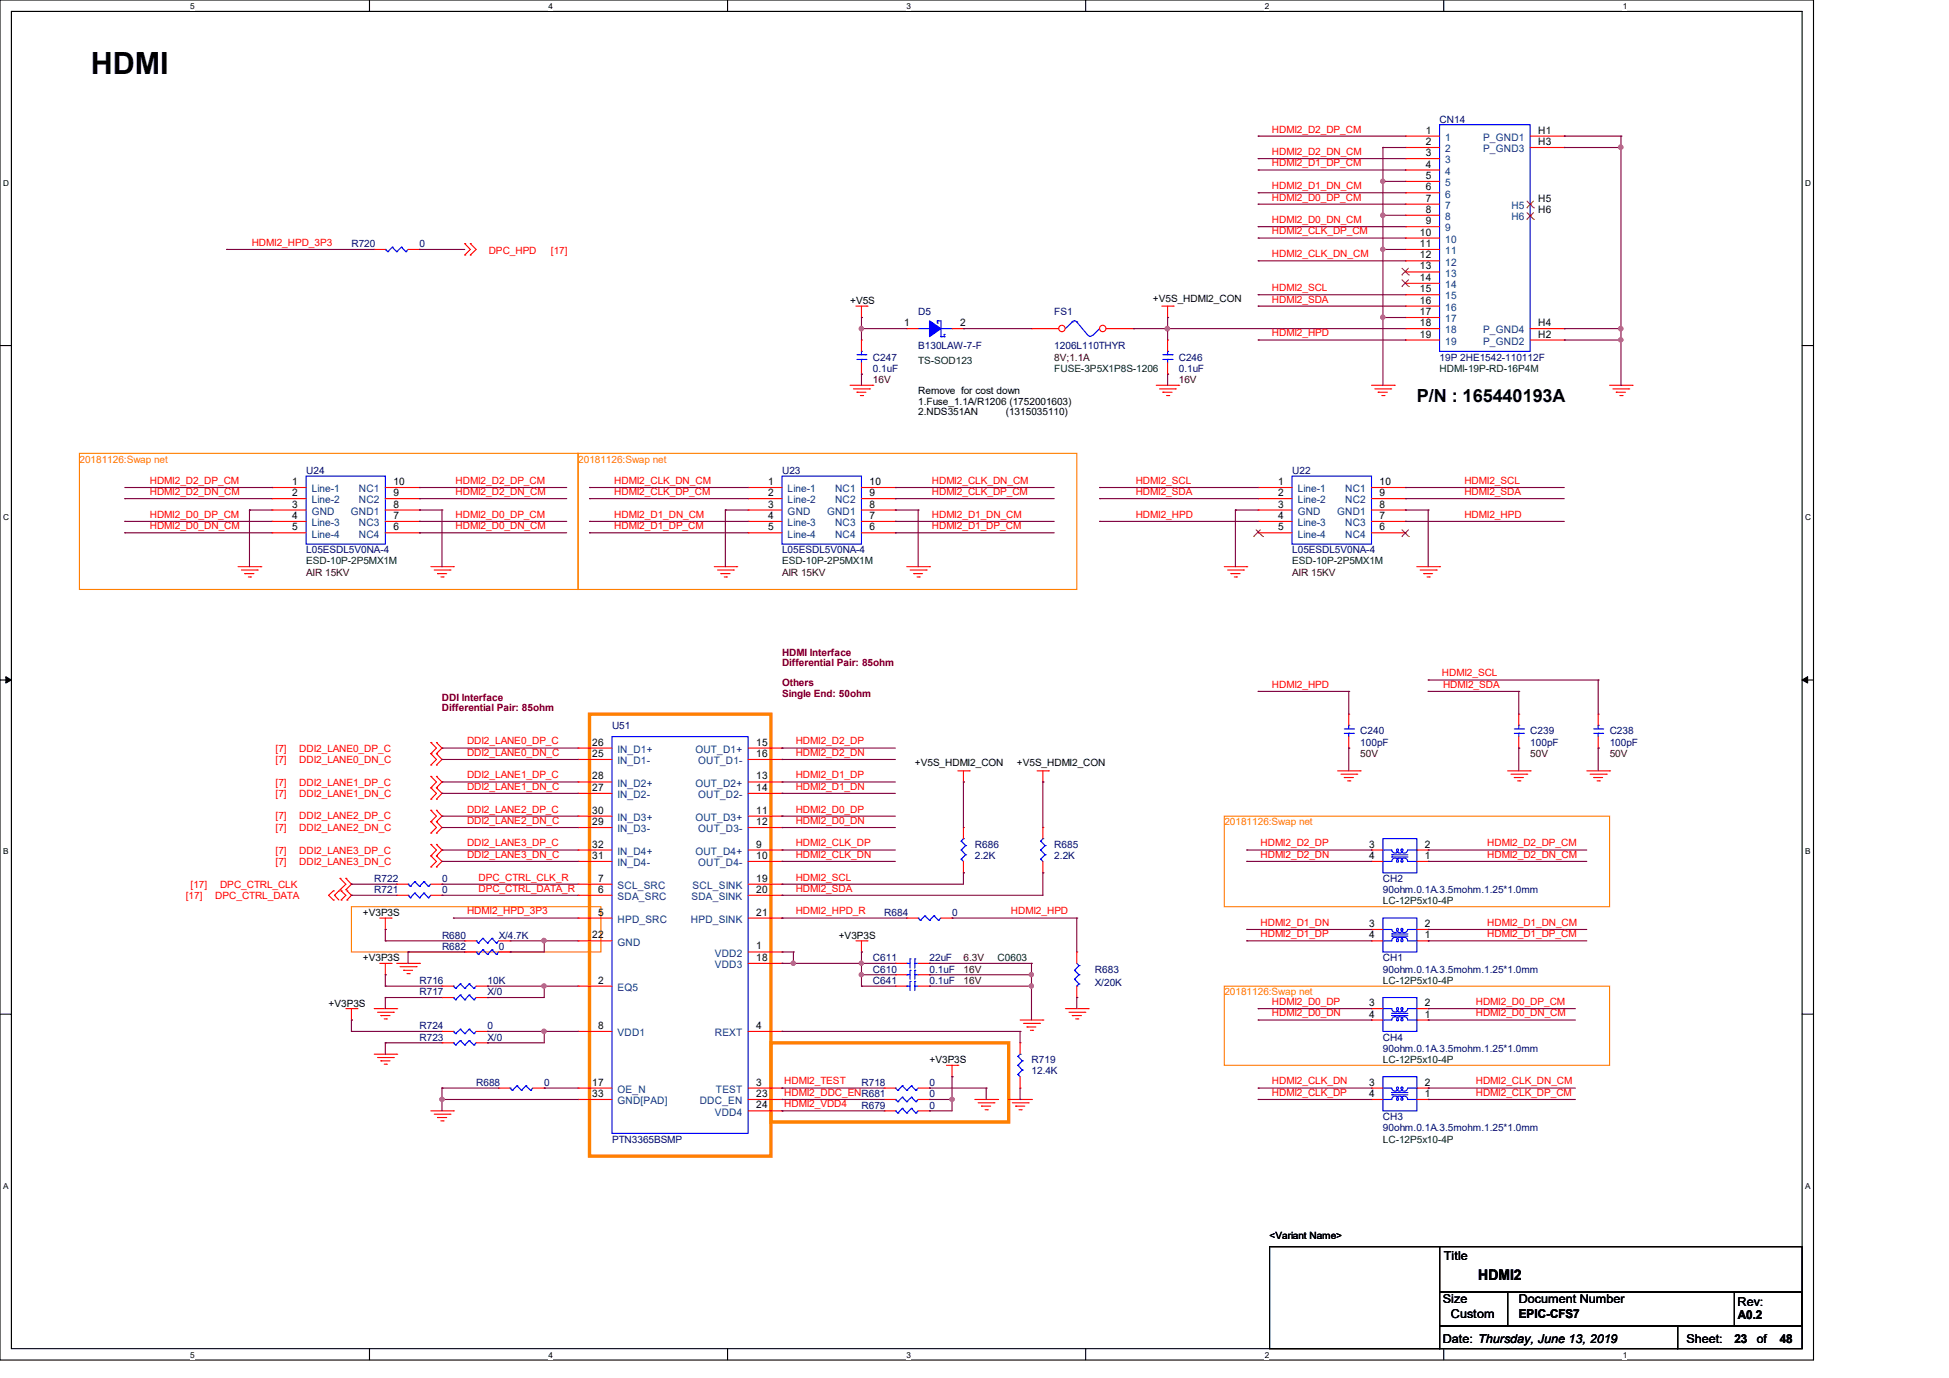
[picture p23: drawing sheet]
<svg xmlns="http://www.w3.org/2000/svg" width="297mm" height="210mm" viewBox="0 0 297 210" stroke-linecap="round" stroke-linejoin="round" font-family="sans-serif">
<defs><g id="words">
<text font-size="4.7" x="13.8" y="11.2">HDMI</text>
<text font-size="2.8" x="215.9" y="61.3">P/N : 165440193A</text>
<text font-size="2.2" x="225.3" y="195">HDMI2</text>
<g font-size="1.9">
<text x="220" y="192">Title</text>
<text x="219.9" y="198.6">Size</text>
<text x="221.1" y="200.8">Custom</text>
<text x="231.4" y="198.6">Document Number</text>
<text x="231.5" y="200.8">EPIC-CFS7</text>
<text x="264.8" y="199">Rev:</text>
<text x="264.8" y="201">A0.2</text>
<text x="219.9" y="204.6">Date: Thursday, June 13, 2019</text>
<text x="257" y="204.6">Sheet:</text>
<text x="264.3" y="204.6">23</text>
<text x="267.7" y="204.6">of</text>
<text x="271.2" y="204.6">48</text>
</g>
<g font-size="1.6">
<text x="217.3" y="20.4">1</text>
<text x="217.3" y="22.1">2</text>
<text x="217.3" y="23.8">3</text>
<text x="234.4" y="20.4">H1</text>
<text x="234.4" y="22.1">H3</text>
<text x="217.3" y="25.5">4</text>
<text x="217.3" y="27.3">5</text>
<text x="217.3" y="29">6</text>
<text x="216.4" y="35.9">10</text>
<text x="217.3" y="30.7">7</text>
<text x="217.3" y="32.4">8</text>
<text x="217.3" y="34.2">9</text>
<text x="234.4" y="30.7">H5</text>
<text x="234.4" y="32.4">H6</text>
<text x="216.4" y="37.6">11</text>
<text x="216.4" y="39.4">12</text>
<text x="216.4" y="41.1">13</text>
<text x="216.4" y="42.8">14</text>
<text x="216.4" y="44.5">15</text>
<text x="216.4" y="46.3">16</text>
<text x="137.8" y="49.7">1</text>
<text x="146.3" y="49.7">2</text>
<text x="216.4" y="48">17</text>
<text x="216.4" y="49.7">18</text>
<text x="216.4" y="51.4">19</text>
<text x="234.4" y="51.4">H2</text>
<text x="234.4" y="49.7">H4</text>
<text x="44.5" y="73.9">1</text>
<text x="44.5" y="75.6">2</text>
<text x="44.5" y="77.3">3</text>
<text x="59.9" y="75.6">9</text>
<text x="59.9" y="73.9">10</text>
<text x="59.9" y="77.3">8</text>
<text x="117.1" y="73.9">1</text>
<text x="117.1" y="75.6">2</text>
<text x="117.1" y="77.3">3</text>
<text x="132.5" y="75.6">9</text>
<text x="132.5" y="73.9">10</text>
<text x="132.5" y="77.3">8</text>
<text x="194.8" y="73.9">1</text>
<text x="194.8" y="75.6">2</text>
<text x="194.8" y="77.3">3</text>
<text x="210.2" y="75.6">9</text>
<text x="210.2" y="73.9">10</text>
<text x="210.2" y="77.3">8</text>
<text x="44.5" y="79.1">4</text>
<text x="44.5" y="80.8">5</text>
<text x="59.9" y="79.1">7</text>
<text x="59.9" y="80.8">6</text>
<text x="117.1" y="79.1">4</text>
<text x="117.1" y="80.8">5</text>
<text x="132.5" y="79.1">7</text>
<text x="132.5" y="80.8">6</text>
<text x="194.8" y="79.1">4</text>
<text x="194.8" y="80.8">5</text>
<text x="210.2" y="79.1">7</text>
<text x="210.2" y="80.8">6</text>
<text x="90.3" y="113.6">26</text>
<text x="115.2" y="113.6">15</text>
<text x="90.3" y="115.4">25</text>
<text x="90.3" y="118.8">28</text>
<text x="115.2" y="118.8">13</text>
<text x="115.2" y="115.4">16</text>
<text x="90.3" y="120.5">27</text>
<text x="90.3" y="125.7">29</text>
<text x="90.3" y="124">30</text>
<text x="115.2" y="124">11</text>
<text x="115.2" y="125.7">12</text>
<text x="115.2" y="120.5">14</text>
<text x="90.3" y="130.9">31</text>
<text x="90.3" y="129.2">32</text>
<text x="115.2" y="129.2">9</text>
<text x="115.2" y="130.9">10</text>
<text x="208.6" y="130.9">4</text>
<text x="208.6" y="129.2">3</text>
<text x="217.1" y="129.2">2</text>
<text x="217.1" y="130.9">1</text>
<text x="91.1" y="136.1">6</text>
<text x="91.1" y="134.4">7</text>
<text x="115.2" y="134.4">19</text>
<text x="115.2" y="136.1">20</text>
<text x="90.3" y="143">22</text>
<text x="91.1" y="139.5">5</text>
<text x="115.2" y="139.5">21</text>
<text x="208.6" y="143">4</text>
<text x="208.6" y="141.3">3</text>
<text x="217.1" y="141.3">2</text>
<text x="217.1" y="143">1</text>
<text x="91.1" y="149.9">2</text>
<text x="115.2" y="144.7">1</text>
<text x="115.2" y="146.4">18</text>
<text x="208.6" y="155.1">4</text>
<text x="208.6" y="153.3">3</text>
<text x="217.1" y="153.3">2</text>
<text x="217.1" y="155.1">1</text>
<text x="91.1" y="156.8">8</text>
<text x="115.2" y="156.8">4</text>
<text x="90.3" y="165.4">17</text>
<text x="90.3" y="167.2">33</text>
<text x="115.2" y="165.4">3</text>
<text x="115.2" y="167.2">23</text>
<text x="208.6" y="167.2">4</text>
<text x="208.6" y="165.4">3</text>
<text x="217.1" y="165.4">2</text>
<text x="217.1" y="167.2">1</text>
<text x="115.2" y="168.9">24</text>
</g>
<g font-size="1.6" fill="#004080">
<text x="220.2" y="21.5">1</text>
<text x="220.2" y="23.2">2</text>
<text x="226" y="21.5">P_GND1</text>
<text x="226" y="23.2">P_GND3</text>
<text x="220.2" y="24.9">3</text>
<text x="220.2" y="26.6">4</text>
<text x="220.2" y="28.4">5</text>
<text x="220.2" y="30.1">6</text>
<text x="220.2" y="31.8">7</text>
<text x="220.2" y="33.5">8</text>
<text x="220.2" y="35.3">9</text>
<text x="230.3" y="31.8">H5</text>
<text x="230.3" y="33.5">H6</text>
<text x="220.2" y="37">10</text>
<text x="220.2" y="38.7">11</text>
<text x="220.2" y="40.5">12</text>
<text x="220.2" y="42.2">13</text>
<text x="220.2" y="43.9">14</text>
<text x="220.2" y="45.6">15</text>
<text x="220.2" y="47.4">16</text>
<text x="220.2" y="49.1">17</text>
<text x="220.2" y="50.8">18</text>
<text x="220.2" y="52.5">19</text>
<text x="226" y="52.5">P_GND2</text>
<text x="226" y="50.8">P_GND4</text>
<text x="47.5" y="75">Line-1</text>
<text x="47.5" y="76.7">Line-2</text>
<text x="54.7" y="76.7">NC2</text>
<text x="54.7" y="75">NC1</text>
<text x="120" y="75">Line-1</text>
<text x="120" y="76.7">Line-2</text>
<text x="127.3" y="76.7">NC2</text>
<text x="127.3" y="75">NC1</text>
<text x="197.8" y="75">Line-1</text>
<text x="197.8" y="76.7">Line-2</text>
<text x="205" y="76.7">NC2</text>
<text x="205" y="75">NC1</text>
<text x="47.5" y="78.4">GND</text>
<text x="47.5" y="80.2">Line-3</text>
<text x="47.5" y="81.9">Line-4</text>
<text x="53.5" y="78.4">GND1</text>
<text x="54.7" y="80.2">NC3</text>
<text x="54.7" y="81.9">NC4</text>
<text x="120" y="78.4">GND</text>
<text x="120" y="80.2">Line-3</text>
<text x="120" y="81.9">Line-4</text>
<text x="126" y="78.4">GND1</text>
<text x="127.3" y="80.2">NC3</text>
<text x="127.3" y="81.9">NC4</text>
<text x="197.8" y="78.4">GND</text>
<text x="197.8" y="80.2">Line-3</text>
<text x="197.8" y="81.9">Line-4</text>
<text x="203.8" y="78.4">GND1</text>
<text x="205" y="80.2">NC3</text>
<text x="205" y="81.9">NC4</text>
<text x="94.1" y="116.5">IN_D1-</text>
<text x="94.1" y="114.7">IN_D1+</text>
<text x="94.1" y="119.9">IN_D2+</text>
<text x="106" y="119.9">OUT_D2+</text>
<text x="106" y="114.7">OUT_D1+</text>
<text x="106.4" y="116.5">OUT_D1-</text>
<text x="94.1" y="121.6">IN_D2-</text>
<text x="94.1" y="125.1">IN_D3+</text>
<text x="106" y="125.1">OUT_D3+</text>
<text x="106.4" y="121.6">OUT_D2-</text>
<text x="94.1" y="126.8">IN_D3-</text>
<text x="94.1" y="132">IN_D4-</text>
<text x="94.1" y="130.3">IN_D4+</text>
<text x="106" y="130.3">OUT_D4+</text>
<text x="106.4" y="132">OUT_D4-</text>
<text x="106.4" y="126.8">OUT_D3-</text>
<text x="94.1" y="137.2">SDA_SRC</text>
<text x="94.1" y="135.5">SCL_SRC</text>
<text x="105.4" y="137.2">SDA_SINK</text>
<text x="105.5" y="135.5">SCL_SINK</text>
<text x="94.1" y="140.6">HPD_SRC</text>
<text x="105.3" y="140.6">HPD_SINK</text>
<text x="94.1" y="144.1">GND</text>
<text x="108.9" y="145.8">VDD2</text>
<text x="108.9" y="147.5">VDD3</text>
<text x="94.1" y="151">EQ5</text>
<text x="94.1" y="157.9">VDD1</text>
<text x="108.9" y="157.9">REXT</text>
<text x="94.1" y="166.5">OE_N</text>
<text x="109.1" y="166.5">TEST</text>
<text x="94.1" y="168.3">GND[PAD]</text>
<text x="106.6" y="168.3">DDC_EN</text>
<text x="108.9" y="170">VDD4</text>
</g>
<g font-size="1.5" fill="#f00">
<text x="193.8" y="23.6">HDMI2_D2_DN_CM</text>
<text x="193.8" y="20.2">HDMI2_D2_DP_CM</text>
<text x="193.8" y="25.4">HDMI2_D1_DP_CM</text>
<text x="193.8" y="28.8">HDMI2_D1_DN_CM</text>
<text x="193.8" y="30.6">HDMI2_D0_DP_CM</text>
<text x="193.8" y="34">HDMI2_D0_DN_CM</text>
<text x="193.8" y="35.7">HDMI2_CLK_DP_CM</text>
<text x="38.4" y="37.5">HDMI2_HPD_3P3</text>
<text x="74.5" y="38.7">DPC_HPD</text>
<text x="84" y="38.7">[17]</text>
<text x="193.8" y="39.2">HDMI2_CLK_DN_CM</text>
<text x="193.8" y="46.1">HDMI2_SDA</text>
<text x="193.8" y="44.4">HDMI2_SCL</text>
<text x="193.8" y="51.3">HDMI2_HPD</text>
<text x="22.8" y="73.7">HDMI2_D2_DP_CM</text>
<text x="22.8" y="75.4">HDMI2_D2_DN_CM</text>
<text x="69.4" y="73.7">HDMI2_D2_DP_CM</text>
<text x="69.4" y="75.4">HDMI2_D2_DN_CM</text>
<text x="93.6" y="73.7">HDMI2_CLK_DN_CM</text>
<text x="93.6" y="75.4">HDMI2_CLK_DP_CM</text>
<text x="142" y="73.7">HDMI2_CLK_DN_CM</text>
<text x="142" y="75.4">HDMI2_CLK_DP_CM</text>
<text x="173.1" y="73.7">HDMI2_SCL</text>
<text x="173.1" y="75.4">HDMI2_SDA</text>
<text x="223.2" y="73.7">HDMI2_SCL</text>
<text x="223.2" y="75.4">HDMI2_SDA</text>
<text x="22.8" y="78.9">HDMI2_D0_DP_CM</text>
<text x="22.8" y="80.6">HDMI2_D0_DN_CM</text>
<text x="69.4" y="78.9">HDMI2_D0_DP_CM</text>
<text x="69.4" y="80.6">HDMI2_D0_DN_CM</text>
<text x="93.6" y="78.9">HDMI2_D1_DN_CM</text>
<text x="93.6" y="80.6">HDMI2_D1_DP_CM</text>
<text x="142" y="78.9">HDMI2_D1_DN_CM</text>
<text x="142" y="80.6">HDMI2_D1_DP_CM</text>
<text x="173.1" y="78.9">HDMI2_HPD</text>
<text x="223.2" y="78.9">HDMI2_HPD</text>
<text x="193.8" y="104.8">HDMI2_HPD</text>
<text x="219.7" y="103.1">HDMI2_SCL</text>
<text x="219.9" y="104.8">HDMI2_SDA</text>
<text x="71.2" y="113.5">DDI2_LANE0_DP_C</text>
<text x="121.3" y="113.5">HDMI2_D2_DP</text>
<text x="42" y="114.6">[7]</text>
<text x="42" y="116.2">[7]</text>
<text x="42" y="119.7">[7]</text>
<text x="45.6" y="114.6">DDI2_LANE0_DP_C</text>
<text x="45.6" y="116.2">DDI2_LANE0_DN_C</text>
<text x="45.6" y="119.7">DDI2_LANE1_DP_C</text>
<text x="71.2" y="115.2">DDI2_LANE0_DN_C</text>
<text x="71.2" y="118.6">DDI2_LANE1_DP_C</text>
<text x="121.3" y="115.2">HDMI2_D2_DN</text>
<text x="121.3" y="118.6">HDMI2_D1_DP</text>
<text x="42" y="121.5">[7]</text>
<text x="42" y="124.9">[7]</text>
<text x="45.6" y="121.5">DDI2_LANE1_DN_C</text>
<text x="45.6" y="124.9">DDI2_LANE2_DP_C</text>
<text x="71.2" y="120.4">DDI2_LANE1_DN_C</text>
<text x="71.2" y="123.8">DDI2_LANE2_DP_C</text>
<text x="71.2" y="125.6">DDI2_LANE2_DN_C</text>
<text x="121.3" y="120.4">HDMI2_D1_DN</text>
<text x="121.3" y="123.8">HDMI2_D0_DP</text>
<text x="121.3" y="125.6">HDMI2_D0_DN</text>
<text x="42" y="126.6">[7]</text>
<text x="42" y="130.1">[7]</text>
<text x="42" y="131.8">[7]</text>
<text x="45.6" y="126.6">DDI2_LANE2_DN_C</text>
<text x="45.6" y="130.1">DDI2_LANE3_DP_C</text>
<text x="45.6" y="131.8">DDI2_LANE3_DN_C</text>
<text x="71.2" y="129">DDI2_LANE3_DP_C</text>
<text x="71.2" y="130.7">DDI2_LANE3_DN_C</text>
<text x="121.3" y="129">HDMI2_CLK_DP</text>
<text x="121.3" y="130.7">HDMI2_CLK_DN</text>
<text x="192.1" y="130.7">HDMI2_D2_DN</text>
<text x="192.1" y="129">HDMI2_D2_DP</text>
<text x="226.6" y="130.7">HDMI2_D2_DN_CM</text>
<text x="226.6" y="129">HDMI2_D2_DP_CM</text>
<text x="28.3" y="137">[17]</text>
<text x="29" y="135.3">[17]</text>
<text x="32.8" y="137">DPC_CTRL_DATA</text>
<text x="33.5" y="135.3">DPC_CTRL_CLK</text>
<text x="72.9" y="134.2">DPC_CTRL_CLK_R</text>
<text x="72.9" y="135.9">DPC_CTRL_DATA_R</text>
<text x="121.3" y="134.2">HDMI2_SCL</text>
<text x="121.3" y="135.9">HDMI2_SDA</text>
<text x="71.2" y="139.4">HDMI2_HPD_3P3</text>
<text x="121.3" y="139.4">HDMI2_HPD_R</text>
<text x="154.1" y="139.4">HDMI2_HPD</text>
<text x="192.1" y="142.8">HDMI2_D1_DP</text>
<text x="192.1" y="141.1">HDMI2_D1_DN</text>
<text x="226.6" y="141.1">HDMI2_D1_DN_CM</text>
<text x="226.6" y="142.8">HDMI2_D1_DP_CM</text>
<text x="193.8" y="154.9">HDMI2_D0_DN</text>
<text x="193.8" y="153.2">HDMI2_D0_DP</text>
<text x="224.9" y="154.9">HDMI2_D0_DN_CM</text>
<text x="224.9" y="153.2">HDMI2_D0_DP_CM</text>
<text x="119.5" y="167">HDMI2_DDC_ENR681</text>
<text x="119.5" y="165.3">HDMI2_TEST</text>
<text x="193.8" y="165.3">HDMI2_CLK_DN</text>
<text x="193.8" y="167">HDMI2_CLK_DP</text>
<text x="224.9" y="167">HDMI2_CLK_DP_CM</text>
<text x="224.9" y="165.3">HDMI2_CLK_DN_CM</text>
<text x="119.5" y="168.7">HDMI2_VDD4</text>
</g>
<g font-size="1.5" fill="#000080">
<text x="219.4" y="18.7">CN14</text>
<text x="53.6" y="37.7">R720</text>
<text x="63.9" y="37.7">0</text>
<text x="139.9" y="48">D5</text>
<text x="139.9" y="53.2">B130LAW-7-F</text>
<text x="160.7" y="48">FS1</text>
<text x="160.7" y="53.2">1206L110THYR</text>
<text x="133" y="54.9">C247</text>
<text x="133" y="56.7">0.1uF</text>
<text x="179.6" y="54.9">C246</text>
<text x="179.6" y="56.7">0.1uF</text>
<text x="219.4" y="54.9">19P 2HE1542-110112F</text>
<text x="46.7" y="72.2">U24</text>
<text x="119.2" y="72.2">U23</text>
<text x="196.9" y="72.2">U22</text>
<text x="46.7" y="84.3">L05ESDL5V0NA-4</text>
<text x="119.2" y="84.3">L05ESDL5V0NA-4</text>
<text x="196.9" y="84.3">L05ESDL5V0NA-4</text>
<text x="93.3" y="111.1">U51</text>
<text x="207.3" y="111.9">C240</text>
<text x="207.3" y="113.7">100pF</text>
<text x="233.2" y="111.9">C239</text>
<text x="233.2" y="113.7">100pF</text>
<text x="245.3" y="111.9">C238</text>
<text x="245.3" y="113.7">100pF</text>
<text x="148.6" y="129.2">R686</text>
<text x="148.6" y="130.9">2.2K</text>
<text x="160.7" y="129.2">R685</text>
<text x="160.7" y="130.9">2.2K</text>
<text x="57" y="136.1">R721</text>
<text x="57" y="134.4">R722</text>
<text x="67.4" y="136.1">0</text>
<text x="67.4" y="134.4">0</text>
<text x="210.7" y="134.4">CH2</text>
<text x="210.7" y="136.1">90ohm.0.1A.3.5mohm.1.25*1.0mm</text>
<text x="67.4" y="143">R680</text>
<text x="76" y="143">X/4.7K</text>
<text x="134.8" y="139.6">R684</text>
<text x="145.1" y="139.6">0</text>
<text x="63.9" y="149.9">R716</text>
<text x="67.4" y="144.8">R682</text>
<text x="74.3" y="149.9">10K</text>
<text x="76" y="144.8">0</text>
<text x="133" y="149.9">C641</text>
<text x="133" y="148.2">C610</text>
<text x="133" y="146.5">C611</text>
<text x="141.7" y="149.9">0.1uF</text>
<text x="141.7" y="148.2">0.1uF</text>
<text x="141.7" y="146.5">22uF</text>
<text x="166.8" y="148.2">R683</text>
<text x="210.7" y="146.5">CH1</text>
<text x="210.7" y="148.2">90ohm.0.1A.3.5mohm.1.25*1.0mm</text>
<text x="63.9" y="151.7">R717</text>
<text x="74.3" y="151.7">X/0</text>
<text x="166.8" y="150.3">X/20K</text>
<text x="63.9" y="156.8">R724</text>
<text x="63.9" y="158.6">R723</text>
<text x="74.3" y="156.8">0</text>
<text x="74.3" y="158.6">X/0</text>
<text x="210.7" y="158.6">CH4</text>
<text x="210.7" y="160.3">90ohm.0.1A.3.5mohm.1.25*1.0mm</text>
<text x="72.6" y="165.5">R688</text>
<text x="82.9" y="165.5">0</text>
<text x="131.3" y="165.5">R718</text>
<text x="141.7" y="165.5">0</text>
<text x="141.7" y="167.2">0</text>
<text x="157.2" y="162.1">R719</text>
<text x="157.2" y="163.7">12.4K</text>
<text x="131.3" y="169">R679</text>
<text x="141.7" y="169">0</text>
<text x="210.7" y="170.7">CH3</text>
<text x="210.7" y="172.4">90ohm.0.1A.3.5mohm.1.25*1.0mm</text>
<text x="93.3" y="174.1">PTN3365BSMP</text>
</g>
<g font-size="1.5">
<text x="129.5" y="46.3">+V5S</text>
<text x="175.7" y="46">+V5S_HDMI2_CON</text>
<text x="139.9" y="60.1">Remove for cost down</text>
<text x="139.9" y="61.7">1.Fuse_1.1A/R1206 (1752001603)</text>
<text x="139.9" y="63.2">2.NDS351AN</text>
<text x="153.3" y="63.2">(1315035110)</text>
<text x="139.4" y="116.8">+V5S_HDMI2_CON</text>
<text x="154.9" y="116.8">+V5S_HDMI2_CON</text>
<text x="55.3" y="139.6">+V3P3S</text>
<text x="127.8" y="143">+V3P3S</text>
<text x="55.3" y="146.5">+V3P3S</text>
<text x="50.1" y="153.4">+V3P3S</text>
<text x="141.7" y="162.1">+V3P3S</text>
<text x="193.5" y="188.8">&lt;Variant Name&gt;</text>
</g>
<g font-size="1.5" fill="#400000">
<text x="133" y="58.4">16V</text>
<text x="160.7" y="54.9">8V;1.1A</text>
<text x="179.6" y="58.4">16V</text>
<text x="46.7" y="87.8">AIR 15KV</text>
<text x="119.2" y="87.8">AIR 15KV</text>
<text x="196.9" y="87.8">AIR 15KV</text>
<text x="207.3" y="115.4">50V</text>
<text x="233.2" y="115.4">50V</text>
<text x="245.3" y="115.4">50V</text>
<text x="146.8" y="149.9">16V</text>
<text x="146.8" y="148.2">16V</text>
<text x="146.8" y="146.5">6.3V</text>
</g>
<g font-size="1.5" fill="#004000">
<text x="139.9" y="55.5">TS-SOD123</text>
<text x="160.7" y="56.7">FUSE-3P5X1P8S-1206</text>
<text x="219.4" y="56.7">HDMI-19P-RD-16P4M</text>
<text x="46.7" y="86">ESD-10P-2P5MX1M</text>
<text x="119.2" y="86">ESD-10P-2P5MX1M</text>
<text x="196.9" y="86">ESD-10P-2P5MX1M</text>
<text x="210.7" y="137.8">LC-12P5x10-4P</text>
<text x="152" y="146.5">C0603</text>
<text x="210.7" y="149.9">LC-12P5x10-4P</text>
<text x="210.7" y="162.1">LC-12P5x10-4P</text>
<text x="210.7" y="174.1">LC-12P5x10-4P</text>
</g>
<g font-size="1.5" fill="#ff8000">
<text x="12.1" y="70.5">20181126:Swap net</text>
<text x="88.1" y="70.5">20181126:Swap net</text>
<text x="186.6" y="125.8">20181126:Swap net</text>
<text x="186.6" y="151.7">20181126:Swap net</text>
</g>
<g font-size="1.5" fill="#800000">
<text x="119.2" y="99.9">HDMI Interface</text>
<text x="119.2" y="101.5">Differential Pair: 85ohm</text>
<text x="67.4" y="106.8">DDI Interface</text>
<text x="119.2" y="104.6">Others</text>
<text x="119.2" y="106.2">Single End: 50ohm</text>
<text x="67.4" y="108.4">Differential Pair: 85ohm</text>
</g>
<g font-size="1.3">
<text x="29" y="1.3">5</text>
<text x="83.6" y="1.3">4</text>
<text x="138.1" y="1.3">3</text>
<text x="192.7" y="1.3">2</text>
<text x="247.3" y="1.3">1</text>
<text x=".5" y="28.3">D</text>
<text x="275.1" y="28.3">D</text>
<text x=".5" y="79.2">C</text>
<text x="275.1" y="79.2">C</text>
<text x=".5" y="130.2">B</text>
<text x="275.1" y="130.2">B</text>
<text x=".5" y="181.1">A</text>
<text x="275.1" y="181.1">A</text>
<text x="29" y="206.9">5</text>
<text x="83.6" y="206.9">4</text>
<text x="138.1" y="206.9">3</text>
<text x="192.7" y="206.9">2</text>
<text x="247.3" y="206.9">1</text>
</g>
</g></defs>
<path d="M0 0h276.4v207.3h-276.4zM1.7 1.7h272.9v203.8h-272.9z" fill="none" stroke="#000" stroke-width=".17"/>
<g fill="#fff">
<path d="M29 .2h.7v1.4h-.7z"/>
<path d="M29 205.7h.7v1.4h-.7z"/>
</g>
<path d="M56.3 0v1.7M56.3 205.5v1.8" fill="none" stroke="#000" stroke-width=".17"/>
<g fill="#fff">
<path d="M83.6 .2h.6v1.4h-.6z"/>
<path d="M83.6 205.7h.6v1.4h-.6z"/>
</g>
<path d="M110.9 0v1.7M110.9 205.5v1.8" fill="none" stroke="#000" stroke-width=".17"/>
<g fill="#fff">
<path d="M138.1 .2h.7v1.4h-.7z"/>
<path d="M138.1 205.7h.7v1.4h-.7z"/>
</g>
<path d="M165.4 0v1.7M165.4 205.5v1.8" fill="none" stroke="#000" stroke-width=".17"/>
<g fill="#fff">
<path d="M192.7 .2h.7v1.4h-.7z"/>
<path d="M192.7 205.7h.7v1.4h-.7z"/>
</g>
<path d="M220 0v1.7M220 205.5v1.8" fill="none" stroke="#000" stroke-width=".17"/>
<g fill="#fff">
<path d="M247.3 .2h.6v1.4h-.6z"/>
<path d="M247.3 205.7h.6v1.4h-.6z"/>
<path d="M.5 27.2h.9v1.4h-.9z"/>
<path d="M275.1 27.2h.9v1.4h-.9z"/>
<path d="M.5 78.1h.9v1.4h-.9z"/>
<path d="M275.1 78.1h.9v1.4h-.9z"/>
</g>
<path d="M0 52.7h1.7M274.6 52.7h1.8" fill="none" stroke="#000" stroke-width=".17"/>
<g fill="#fff">
<path d="M.5 129.1h.8v1.4h-.8z"/>
<path d="M275.1 129.1h.8v1.4h-.8z"/>
</g>
<path d="M0 103.6h1.7M274.6 103.6h1.8" fill="none" stroke="#000" stroke-width=".17"/>
<path d="M.9 103.1l.8 .5-.8 .5zM274.6 103.6l.9-.5v1z" fill="#000" stroke="#000" stroke-width=".15"/>
<g fill="#fff">
<path d="M.5 180h.8v1.4h-.8z"/>
<path d="M275.1 180h.8v1.4h-.8z"/>
</g>
<path d="M0 154.6h1.7M274.6 154.6h1.8M193.5 190h25.9v15.5h-25.9zM219.4 196.9h10.3v5.2h-10.3zM219.4 190h55.2v6.9h-55.2zM229.7 196.9h44.9v5.2h-44.9zM264.3 196.9h10.3v5.2h-10.3zM219.4 202.1h36.3v3.4h-36.3zM255.7 202.1h18.9v3.4h-18.9z" fill="none" stroke="#000" stroke-width=".17"/>
<path d="M89.8 108.8h27.7v67.4h-27.7zM117.5 158.9h36.2v12.1h-36.2z" fill="none" stroke="#ff8000" stroke-width=".51"/>
<path d="M12.1 69.1h76v20.7h-76zM88.1 69.1h76v20.7h-76zM53.6 138.2h38v6.9h-38zM186.6 124.4h58.7v13.8h-58.7zM186.6 150.3h58.7v12h-58.7z" fill="none" stroke="#ff8000" stroke-width=".17"/>
<g fill="none" stroke="#f00" stroke-width=".17">
<path d="M70.8 37.1h.1M70.8 38.9h.1M70.8 37.1l.9 .9-.9 .9M71.7 37.1h.1M71.7 38.9h.1M71.7 37.1l.9 .9-.9 .9M129.5 58.7h3.5M130 59.3h2.5M130.4 46.7h1.7M130.6 59.8h.1M130.6 59.8h1.4M131.3 48.4h.1"/>
<path d="M131.3 46.7v1.7M132.1 46.7h.1M132.5 59.3h.1M133 58.7h.1M176.2 58.7h3.4M176.7 59.3h2.4M177 46.7h1.8M177.2 59.8h.1M177.2 59.8h1.4M177.9 48.4h.1M177.9 57h.1M177.9 51.8h.1"/>
<path d="M177.9 46.7v1.7M177.9 51.8v1.8M177.9 55.3v1.7M178.8 46.7h.1M179.1 59.3h.1M179.6 58.7h.1M209 58.7h3.5M209.5 59.3h2.4M210 59.8h.1M210 59.8h1.4M211.9 59.3h.1M212.5 58.7h.1"/>
<path d="M245.3 58.7h3.4M245.8 59.3h2.4M246.3 59.8h.1M246.3 59.8h1.4M248.2 59.3h.1M248.7 58.7h.1M131.1 60.3h.3M131.4 60.3h.1M177.8 60.3h.3M178.1 60.3h.1M210.6 60.3h.3M210.9 60.3h.1"/>
<path d="M246.8 60.3h.4M247.2 60.3h.1M36.3 86.4h3.5M36.8 86.9h2.4M37.3 87.4h.1M37.3 87.4h1.4M37.8 87.9h.4M38.2 87.9h.1M39.2 86.9h.1M39.8 86.4h.1M65.7 86.4h3.4M66.2 86.9h2.4"/>
<path d="M66.7 87.4h.1M66.7 87.4h1.4M67.2 87.9h.3M67.5 87.9h.1M68.6 86.9h.1M69.1 86.4h.1M108.8 86.4h3.5M109.3 86.9h2.5M109.9 87.4h.1M109.9 87.4h1.4M110.4 87.9h.3M110.7 87.9h.1"/>
<path d="M111.8 86.9h.1M112.3 86.4h.1M138.2 86.4h3.4M138.7 86.9h2.4M139.2 87.4h.1M139.2 87.4h1.4M139.7 87.9h.4M140.1 87.9h.1M141.1 86.9h.1M141.6 86.4h.1M186.6 86.4h3.4M187.1 86.9h2.4"/>
<path d="M187.6 87.4h.1M187.6 87.4h1.4M188.1 87.9h.3M188.4 87.9h.1M189.5 86.9h.1M190 86.4h.1M215.9 86.4h3.5M216.4 86.9h2.5M217 87.4h.1M217 87.4h1.3M217.5 87.9h.3M217.8 87.9h.1"/>
<path d="M218.9 86.9h.1M219.4 86.4h.1M65.7 114.9h.1M65.7 113.2h.1M65.7 116.6h.1M65.7 118.3h.1M65.7 113.2l.8 .8-.8 .9M65.7 114.9l.8 .8-.8 .9M65.7 118.3l.8 .9-.8 .9M66.5 113.2h.1M66.5 114.9h.1M66.5 116.6h.1"/>
<path d="M66.5 118.3h.1M66.5 113.2l.9 .8-.9 .9M66.5 114.9l.9 .8-.9 .9M66.5 118.3l.9 .9-.9 .9M146 117.5h1.7M146.8 119.2h.1M146.8 117.5v1.7M147.7 117.5h.1M158 117.5h1.8M158.9 119.2h.1M158.9 117.5v1.7M159.8 117.5h.1"/>
<path d="M203.8 117.5h3.5M204.3 118h2.5M204.9 118.5h.1M204.9 118.5h1.3M205.4 119h.3M205.7 119h.1M206.8 118h.1M207.3 117.5h.1M229.7 117.5h3.5M230.3 118h2.4M230.8 118.5h.1M230.8 118.5h1.4"/>
<path d="M231.3 119h.3M231.6 119h.1M232.7 118h.1M233.2 117.5h.1M241.8 117.5h3.5M242.3 118h2.5M242.9 118.5h.1M242.9 118.5h1.3M243.4 119h.3M243.5 114h.1M243.5 108.8h.1M243.5 108.8v1.7"/>
<path d="M243.5 112.3v1.7M243.7 119h.1M244.8 118h.1M245.3 117.5h.1M50.8 137.2h.1M50.8 135.8h.1M50.8 135.8l-.7 .6 .7 .8M51 136.4h.1M51 136.4l.6 .8M51.6 135.8h.1M51.6 135.8l-.6 .6M51.8 135.6h.1"/>
<path d="M51.8 133.9h.1M51.8 133.9l.9 .8-.9 .9M52 135.8h.1M52 137.2h.1M52 135.8l.7 .6-.7 .8M52.7 133.9h.1M52.7 135.6h.1M52.7 133.9l.9 .8-.9 .9M52.9 135.8h.1M52.9 137.2h.1M52.9 135.8l.7 .6-.7 .8M57.9 139.9h1.7"/>
<path d="M58.7 139.9v1.7M59.6 139.9h.1M65.7 120.1h.1M65.7 121.8h.1M65.7 125.2h.1M65.7 123.5h.1M65.7 127h.1M65.7 130.4h.1M65.7 128.7h.1M65.7 132.1h.1M65.7 120.1l.8 .8-.8 .9M65.7 123.5l.8 .9-.8 .8"/>
<path d="M65.7 125.2l.8 .9-.8 .9M65.7 128.7l.8 .8-.8 .9M65.7 130.4l.8 .9-.8 .8M66.5 120.1h.1M66.5 121.8h.1M66.5 123.5h.1M66.5 125.2h.1M66.5 127h.1M66.5 128.7h.1M66.5 130.4h.1M66.5 132.1h.1M66.5 120.1l.9 .8-.9 .9"/>
<path d="M66.5 123.5l.9 .9-.9 .8M66.5 125.2l.9 .9-.9 .9M66.5 128.7l.9 .8-.9 .9M66.5 130.4l.9 .9-.9 .8M52.7 153.7h1.7M53.6 155.4h.1M53.6 153.7v1.7M54.4 153.7h.1M57 153.7h3.5M57.5 154.3h2.4M57.9 146.8h1.7M58 154.8h.1"/>
<path d="M58 154.8h1.4M58.5 155.3h.4M58.7 141.6h.1M58.7 148.5h.1M58.7 146.8v1.7M58.9 155.3h.1M59.6 146.8h.1M59.9 154.3h.1M60.5 153.7h.1M60.5 146.8h3.4M61 147.3h2.4M61.5 147.9h.1"/>
<path d="M61.5 147.9h1.4M62 148.4h.4M62.4 148.4h.1M63.4 147.3h.1M63.9 146.8h.1M130.4 143.4h1.7M131.3 145.1h.1M131.3 143.4v1.7M132.1 143.4h.1M136.4 150.3h.1M136.4 150.3h1.8M139.9 150.3h1.7"/>
<path d="M141.6 150.3h.1M155.4 155.4h3.5M156 156h2.4M156.5 156.5h.1M156.5 156.5h1.4M157 157h.4M157.4 157h.1M158.4 156h.1M158.9 155.4h.1M162.3 153.7h3.5M162.9 154.3h2.4M163.4 154.8h.1"/>
<path d="M163.4 154.8h1.4M163.9 155.3h.4M164.3 155.3h.1M165.3 154.3h.1M165.8 153.7h.1M209 143.4h.1M209 141.6h.1M209 143.4h1.7M209 141.6h1.7M215.9 143.4h1.7M215.9 141.6h1.7M217.6 141.6h.1"/>
<path d="M217.6 143.4h.1M57 160.7h3.5M57.5 161.2h2.4M58 161.7h.1M58 161.7h1.4M58.5 162.2h.4M58.9 162.2h.1M59.9 161.2h.1M60.5 160.7h.1M65.7 169.3h3.4M66.2 169.8h2.4M66.7 170.3h.1"/>
<path d="M66.7 170.3h1.4M67.2 170.8h.3M67.5 170.8h.1M68.6 169.8h.1M69.1 169.3h.1M134.7 165.8h.1M134.7 165.8h1.7M139.9 165.8h1.7M141.6 165.8h.1M144.2 162.3h1.8M145.1 164.1h.1M145.1 162.3v1.8"/>
<path d="M146 162.3h.1M148.5 167.6h3.5M149.1 168.1h2.4M149.6 168.6h.1M149.6 168.6h1.4M150.1 169.1h.4M150.5 169.1h.1M151.5 168.1h.1M152 167.6h.1M153.7 167.6h3.5M154.3 168.1h2.4M154.8 168.6h.1"/>
<path d="M154.8 168.6h1.4M155.3 169.1h.3M155.6 169.1h.1M156.7 168.1h.1M157.2 167.6h.1"/>
</g>
<g fill="none" stroke="#00f" stroke-width=".17">
<path d="M163.4 49l.3-.1 .4 .2M163.4 49.1h.1M163.4 49.1l-1.1 1M164.1 49.1h.1M164.1 49.1l1.7 2M166.4 51.1l-.2 .2-.3-.2M167.6 50.1h.1M167.6 50.1l-1.1 1M177.2 54.1h1.4M177.2 54.8h1.4M177.9 53.6h.1M177.9 54.8h.1"/>
<path d="M177.9 53.6v.5M177.9 54.8v.5M178.6 54.1h.1M178.6 54.8h.1M242.9 111.1h1.3M242.9 111.8h1.3M243.5 110.5h.1M243.5 111.8h.1M243.5 110.5v.6M243.5 111.8v.5M244.2 111.1h.1M244.2 111.8h.1"/>
<path d="M210.7 139.9h5.2v5.2h-5.2zM138.2 150.3h.1M138.2 150.3h.5M138.7 149.6h.1M138.7 149.6v1.4M139.4 149.6h.1M139.4 150.3h.1M139.4 150.3h.5M139.4 149.6v1.4M210.7 141.6h.1M210.7 143.4h.1M212.1 142.3h.1"/>
<path d="M212.1 142.7h.1M212.1 142.3h2.4M212.1 142.7h2.4M214.5 143.4a.49 .49 0 0 0-.5-.6 .49 .49 0 0 0-.5 .7h.2a.47 .47 0 0 0-.4-.7 .47 .47 0 0 0-.4 .7h.2a.5 .5 0 0 0-.5-.7 .5 .5 0 0 0-.5 .6h-1.4M214.5 141.6a.49 .49 0 0 1-.6 .5 .49 .49 0 0 1-.4-.6h.2a.46 .46 0 0 1-.4 .6 .46 .46 0 0 1-.4-.6h.2a.5 .5 0 0 1-.5 .7 .5 .5 0 0 1-.5-.6h-1.4M214.5 143.4h1.4M214.5 141.6h1.4M215.9 143.4h.1M215.9 141.6h.1M136.4 165.8h.1M136.4 165.8l.4 .4M136.8 166.2h.1"/>
<path d="M137.5 165.5h.1M137.5 165.5l-.7 .7M137.5 165.5l.7 .7M138.2 166.2h.1M138.9 165.5h.1M138.9 165.5l.7 .7M138.9 165.5l-.7 .7M139.6 166.2h.1M139.9 165.8l-.3 .4"/>
</g>
<circle cx="161.8" cy="50.1" r=".49" fill="#fff" stroke="#f00" stroke-width=".17"/>
<path d="M157.2 50.1h.1M157.2 50.1h4.1" fill="none" stroke="#f00" stroke-width=".17"/>
<circle cx="168" cy="50.1" r=".49" fill="#fff" stroke="#f00" stroke-width=".17"/>
<g fill="none" stroke="#f00" stroke-width=".17">
<path d="M57 38h.1M57 38h1.7M62.2 38h1.7M63.9 38h.1M214.2 20.7h.1M214.2 22.5h.1M214.2 24.2h.1M214.2 25.9h.1M214.2 27.6h.1M214.2 29.4h.1M214.2 31.1h.1M214.2 32.8h.1"/>
<path d="M214.2 34.5h.1M214.2 36.3h.1M214.2 38h.1M214.2 39.8h.1M214.2 38h5.2M214.2 20.7h5.2M214.2 22.5h5.2M214.2 24.2h5.2M214.2 25.9h5.2M214.2 27.6h5.2M214.2 29.4h5.2M214.2 31.1h5.2"/>
<path d="M214.2 32.8h5.2M214.2 34.5h5.2M214.2 36.3h5.2M214.2 39.8h5.2M233.2 31.1h.1M233.2 32.8h.1M233.2 20.7h5.2M233.2 22.5h5.2M238.4 20.7h.1M238.4 22.5h.1M131.3 57h.1M131.3 51.8h.1"/>
<path d="M131.3 51.8v1.8M131.3 55.3v1.7M138.2 50.1h.1M138.2 50.1h1.7M145.1 50.1h1.7M146.8 50.1h.1M168.6 50.1h4.1M172.7 50.1h.1M214.2 41.4h.1M214.2 43.2h.1M214.2 44.9h.1M214.2 46.7h.1"/>
<path d="M214.2 48.4h.1M214.2 50.1h.1M214.2 51.8h.1M214.2 50.1h5.2M214.2 41.4h5.2M214.2 43.2h5.2M214.2 44.9h5.2M214.2 46.7h5.2M214.2 48.4h5.2M214.2 51.8h5.2M233.2 50.1h5.2M233.2 51.8h5.2"/>
<path d="M238.4 51.8h.1M238.4 50.1h.1M41.4 74.3h.1M41.4 76h.1M41.4 77.7h.1M41.4 79.5h.1M41.4 74.3h5.3M41.4 76h5.3M41.4 77.7h5.3M41.4 79.5h5.3M58.7 74.3h5.2M58.7 76h5.2"/>
<path d="M58.7 77.7h5.2M58.7 79.5h5.2M63.9 76h.1M63.9 79.5h.1M63.9 74.3h.1M63.9 77.7h.1M114 74.3h.1M114 76h.1M114 77.7h.1M114 79.5h.1M114 74.3h5.2M114 76h5.2"/>
<path d="M114 77.7h5.2M114 79.5h5.2M131.3 74.3h5.1M131.3 76h5.1M131.3 77.7h5.1M131.3 79.5h5.1M136.4 76h.1M136.4 79.5h.1M136.4 74.3h.1M136.4 77.7h.1M191.7 74.3h.1M191.7 76h.1"/>
<path d="M191.7 77.7h.1M191.7 79.5h.1M191.7 74.3h5.2M191.7 76h5.2M191.7 77.7h5.2M191.7 79.5h5.2M209 74.3h5.2M209 76h5.2M209 77.7h5.2M209 79.5h5.2M214.2 76h.1M214.2 79.5h.1"/>
<path d="M214.2 74.3h.1M214.2 77.7h.1M41.4 81.2h.1M41.4 81.2h5.3M58.7 81.2h5.2M63.9 81.2h.1M114 81.2h.1M114 81.2h5.2M131.3 81.2h5.1M136.4 81.2h.1M191.7 81.2h.1M191.7 81.2h5.2"/>
<path d="M209 81.2h5.2M214.2 81.2h.1M88.1 115.7h.1M88.1 114h.1M88.1 119.2h.1M88.1 119.2h5.2M88.1 114h5.2M88.1 115.7h5.2M114 119.2h5.2M114 114h5.2M114 115.7h5.2M119.2 119.2h.1"/>
<path d="M119.2 114h.1M119.2 115.7h.1M205.5 114h.1M205.5 108.8h.1M205.5 108.8v1.7M205.5 112.3v1.7M231.4 114h.1M231.4 108.8h.1M231.4 108.8v1.7M231.4 112.3v1.7M60.5 136.4h.1M60.5 134.7h.1"/>
<path d="M60.5 136.4h1.7M60.5 134.7h1.7M65.7 136.4h1.7M65.7 134.7h1.7M67.4 136.4h.1M67.4 134.7h.1M88.1 139.9h.1M88.1 136.4h.1M88.1 134.7h.1M88.1 120.9h.1M88.1 126.1h.1M88.1 124.4h.1"/>
<path d="M88.1 131.3h.1M88.1 129.5h.1M88.1 136.4h5.2M88.1 129.5h5.2M88.1 131.3h5.2M88.1 139.9h5.2M88.1 134.7h5.2M88.1 124.4h5.2M88.1 126.1h5.2M88.1 120.9h5.2M114 136.4h5.2M114 129.5h5.2"/>
<path d="M114 131.3h5.2M114 139.9h5.2M114 134.7h5.2M114 124.4h5.2M114 126.1h5.2M114 120.9h5.2M119.2 129.5h.1M119.2 131.3h.1M119.2 124.4h.1M119.2 126.1h.1M119.2 120.9h.1M119.2 134.7h.1"/>
<path d="M119.2 136.4h.1M119.2 139.9h.1M138.2 139.9h.1M138.2 139.9h1.7M143.4 139.9h1.7M145.1 139.9h.1M146.8 133h.1M146.8 126.1h.1M146.8 126.1v1.7M146.8 131.3v1.7M158.9 133h.1M158.9 126.1h.1"/>
<path d="M158.9 126.1v1.7M158.9 131.3v1.7M209 131.3h.1M209 129.5h.1M209 129.5h1.7M209 131.3h1.7M215.9 129.5h1.7M215.9 131.3h1.7M217.6 129.5h.1M217.6 131.3h.1M67.4 157.2h.1M67.4 158.9h.1"/>
<path d="M67.4 152h.1M67.4 150.3h.1M67.4 157.2h1.7M67.4 158.9h1.7M67.4 152h1.7M67.4 150.3h1.7M70.8 143.4h.1M70.8 145.1h.1M70.8 143.4h1.8M70.8 145.1h1.8M72.6 157.2h1.7M72.6 158.9h1.7"/>
<path d="M72.6 152h1.7M72.6 150.3h1.7M74.3 157.2h.1M74.3 158.9h.1M74.3 152h.1M74.3 150.3h.1M76 143.4h1.7M76 145.1h1.7M77.7 143.4h.1M77.7 145.1h.1M88.1 150.3h.1M88.1 157.2h.1"/>
<path d="M88.1 143.4h.1M88.1 157.2h5.2M88.1 143.4h5.2M88.1 150.3h5.2M114 157.2h5.2M114 145.1h5.2M114 146.8h5.2M119.2 145.1h.1M119.2 146.8h.1M119.2 157.2h.1M136.4 148.5h.1M136.4 146.8h.1"/>
<path d="M136.4 148.5h1.8M136.4 146.8h1.8M139.9 148.5h1.7M139.9 146.8h1.7M141.6 148.5h.1M141.6 146.8h.1M155.4 158.9h.1M155.4 158.9v1.8M164.1 145.1h.1M164.1 152h.1M164.1 145.1v1.7M164.1 150.3v1.7"/>
<path d="M209 155.4h.1M209 153.7h.1M209 153.7h1.7M209 155.4h1.7M215.9 153.7h1.7M215.9 155.4h1.7M217.6 153.7h.1M217.6 155.4h.1M76 165.8h.1M76 165.8h1.7M81.2 165.8h1.7M82.9 165.8h.1"/>
<path d="M88.1 165.8h.1M88.1 167.6h.1M88.1 165.8h5.2M88.1 167.6h5.2M114 165.8h5.2M114 167.6h5.2M114 169.3h5.2M119.2 165.8h.1M119.2 167.6h.1M119.2 169.3h.1M134.7 167.6h.1M134.7 169.3h.1"/>
<path d="M134.7 167.6h1.7M134.7 169.3h1.7M139.9 167.6h1.7M139.9 169.3h1.7M141.6 167.6h.1M141.6 169.3h.1M155.4 165.8h.1M155.4 164.1v1.7M209 167.6h.1M209 165.8h.1M209 165.8h1.7M209 167.6h1.7"/>
<path d="M215.9 165.8h1.7M215.9 167.6h1.7M217.6 165.8h.1M217.6 167.6h.1"/>
</g>
<g fill="none" stroke="#00f" stroke-width=".17">
<path d="M219.4 19h13.8v34.6h-13.8zM58.7 38h.1M58.7 38l.4 .4M59.1 38.4h.1M59.8 37.7h.1M59.8 37.7l-.7 .7M59.8 37.7l.7 .7M60.5 38.4h.1M61.2 37.7h.1M61.2 37.7l.6 .7M61.2 37.7l-.7 .7M61.8 38.4h.1"/>
<path d="M62.2 38l-.4 .4M130.6 54.1h1.4M130.6 54.8h1.4M131.3 53.6h.1M131.3 54.8h.1M131.3 53.6v.5M131.3 54.8v.5M132 54.1h.1M132 54.8h.1M139.9 50.1h1.7M141.6 50.1h.1M142.8 48.9h.1"/>
<path d="M142.8 49.2h.1M142.8 48.9h.6v2.4M142.8 48.9v.3M143.4 51.3h.1M143.4 50.1h1.7M143.4 51.3h.5M143.9 51.3h.1M143.9 51h.1M143.9 51v.3M145.1 50.1h.1M46.7 72.6h12v10.3h-12zM119.2 72.6h12.1v10.3h-12.1z"/>
<path d="M196.9 72.6h12.1v10.3h-12.1zM93.3 112.3h20.7v60.4h-20.7zM204.9 111.1h1.3M204.9 111.8h1.3M205.5 110.5h.1M205.5 111.8h.1M205.5 110.5v.6M205.5 111.8v.5M206.2 111.1h.1M206.2 111.8h.1M230.8 111.1h1.4M230.8 111.8h1.4"/>
<path d="M231.4 110.5h.1M231.4 111.8h.1M231.4 110.5v.6M231.4 111.8v.5M232.2 111.1h.1M232.2 111.8h.1M62.2 136.4h.1M62.2 134.7h.1M62.2 136.4l.3 .4M62.2 134.7l.3 .4M62.5 136.8h.1M62.5 135.1h.1"/>
<path d="M63.2 136.1h.1M63.2 134.4h.1M63.2 136.1l-.7 .7M63.2 136.1l.7 .7M63.2 134.4l-.7 .7M63.2 134.4l.7 .7M63.9 136.8h.1M63.9 135.1h.1M64.6 136.1h.1M64.6 134.4h.1M64.6 136.1l.7 .7M64.6 136.1l-.7 .7"/>
<path d="M64.6 134.4l.7 .7M64.6 134.4l-.7 .7M65.3 136.8h.1M65.3 135.1h.1M65.7 136.4l-.4 .4M65.7 134.7l-.4 .4M139.9 139.9h.1M139.9 139.9l.4 .4M140.9 139.6h.1M140.9 139.6l-.6 .7M140.9 139.6l.7 .7M142.3 139.6h.1"/>
<path d="M142.3 139.6l.7 .7M142.3 139.6l-.7 .7M143.4 139.9l-.4 .4M146.5 128.2h.1M146.5 130.9h.1M146.5 129.5h.1M146.5 128.2l.7 .7M146.5 130.9l.3 .4M146.5 129.5l.7 .8M146.8 127.8h.1M146.8 127.8l-.3 .4M147.2 130.3h.1"/>
<path d="M147.2 128.9h.1M147.2 130.3l-.7 .6M147.2 128.9l-.7 .6M158.6 128.2h.1M158.6 130.9h.1M158.6 129.5h.1M158.6 128.2l.7 .7M158.6 130.9l.3 .4M158.6 129.5l.7 .8M158.9 127.8h.1M158.9 127.8l-.3 .4M159.3 130.3h.1"/>
<path d="M159.3 128.9h.1M159.3 130.3l-.7 .6M159.3 128.9l-.7 .6M210.7 127.8h5.2v5.2h-5.2zM210.7 129.5h.1M210.7 131.3h.1M212.1 130.3h.1M212.1 130.6h.1M212.1 130.3h2.4M212.1 130.6h2.4M214.5 129.5a.49 .49 0 0 1-.6 .5 .49 .49 0 0 1-.4-.6h.2a.46 .46 0 0 1-.4 .6 .46 .46 0 0 1-.4-.6h.2a.5 .5 0 0 1-.5 .6 .5 .5 0 0 1-.5-.5h-1.4M214.5 131.3a.49 .49 0 0 0-.5-.5 .49 .49 0 0 0-.5 .6h.2a.46 .46 0 0 0-.4-.6 .46 .46 0 0 0-.4 .6h.2a.49 .49 0 0 0-.5-.6 .49 .49 0 0 0-.5 .5h-1.4"/>
<path d="M214.5 131.3h1.4M214.5 129.5h1.4M215.9 131.3h.1M215.9 129.5h.1M69.1 157.2h.1M69.1 158.9h.1M69.1 152h.1M69.1 150.3h.1M69.1 157.2l.3 .3M69.1 158.9l.3 .4M69.1 152l.3 .4M69.1 150.3l.3 .3"/>
<path d="M69.4 157.5h.1M69.4 159.3h.1M69.4 152.4h.1M69.4 150.6h.1M70.1 156.8h.1M70.1 158.6h.1M70.1 151.6h.1M70.1 149.9h.1M70.1 156.8l-.7 .7M70.1 156.8l.7 .7M70.1 158.6l-.7 .7M70.1 158.6l.7 .7"/>
<path d="M70.1 151.6l-.7 .8M70.1 151.6l.7 .8M70.1 149.9l-.7 .7M70.1 149.9l.7 .7M70.8 157.5h.1M70.8 159.3h.1M70.8 152.4h.1M70.8 150.6h.1M71.5 156.8h.1M71.5 158.6h.1M71.5 151.6h.1M71.5 149.9h.1"/>
<path d="M71.5 156.8l.7 .7M71.5 156.8l-.7 .7M71.5 158.6l.7 .7M71.5 158.6l-.7 .7M71.5 151.6l.7 .8M71.5 151.6l-.7 .8M71.5 149.9l.7 .7M71.5 149.9l-.7 .7M72.2 157.5h.1M72.2 159.3h.1M72.2 152.4h.1M72.2 150.6h.1"/>
<path d="M72.6 143.4h.1M72.6 145.1h.1M72.6 157.2l-.4 .3M72.6 143.4l.3 .3M72.6 158.9l-.4 .4M72.6 152l-.4 .4M72.6 145.1l.3 .4M72.6 150.3l-.4 .3M72.9 143.7h.1M72.9 145.5h.1M73.6 143h.1M73.6 144.7h.1"/>
<path d="M73.6 143l-.7 .7M73.6 143l.7 .7M73.6 144.7l-.7 .8M73.6 144.7l.7 .8M74.3 143.7h.1M74.3 145.5h.1M75 143h.1M75 144.7h.1M75 143l.6 .7M75 143l-.7 .7M75 144.7l.6 .8M75 144.7l-.7 .8"/>
<path d="M75.6 143.7h.1M75.6 145.5h.1M76 143.4l-.4 .3M76 145.1l-.4 .4M138.2 148.5h.1M138.2 146.8h.1M138.2 148.5h.5M138.2 146.8h.5M138.7 147.9h.1M138.7 146.1h.1M138.7 146.1v1.4M138.7 147.9v1.3"/>
<path d="M139.4 147.9h.1M139.4 148.5h.1M139.4 146.1h.1M139.4 146.8h.1M139.4 148.5h.5M139.4 146.1v1.4M139.4 147.9v1.3M139.4 146.8h.5M140.3 140.3h.1M141.6 140.3h.1M143 140.3h.1M163.7 147.9h.1"/>
<path d="M163.7 149.2h.1M163.7 149.2l.7 .7M163.7 147.9l.7 .6M164.1 150.3h.1M164.1 146.8l.3 .4M164.4 149.9h.1M164.4 147.2h.1M164.4 148.5h.1M164.4 149.9l-.3 .4M164.4 147.2l-.7 .7M164.4 148.5l-.7 .7M210.7 152h5.2v5.2h-5.2z"/>
<path d="M210.7 153.7h1.4a.5 .5 0 0 0 .6 .5 .5 .5 0 0 0 .4-.6h-.2a.47 .47 0 0 0 .4 .6 .47 .47 0 0 0 .4-.6l-.1-.1-.1 .2a.51 .51 0 0 0 .5 .5 .51 .51 0 0 0 .5-.5M210.7 153.7h.1M210.7 155.4h.1M212.1 154.4h.1M212.1 154.8h.1M212.1 154.4h2.4M212.1 154.8h2.4M214.5 155.4a.49 .49 0 0 0-.5-.5 .49 .49 0 0 0-.5 .6h.2a.46 .46 0 0 0-.4-.6 .46 .46 0 0 0-.4 .6h.2a.49 .49 0 0 0-.5-.6 .49 .49 0 0 0-.5 .5h-1.4M214.5 155.4h1.4M214.5 153.7h1.4M215.9 155.4h.1M215.9 153.7h.1"/>
<path d="M77.7 165.8h.1M77.7 165.8l.4 .4M78.1 166.2h.1M78.8 165.5h.1M78.8 165.5l-.7 .7M78.8 165.5l.7 .7M79.5 166.2h.1M80.1 165.5h.1M80.1 165.5l.8 .7M80.1 165.5l-.6 .7M80.9 166.2h.1M81.2 165.8l-.3 .4"/>
<path d="M136.4 167.6h.1M136.4 169.3h.1M136.4 167.6l.4 .3M136.4 169.3l.4 .3M136.8 167.9h.1M136.8 169.6h.1M137.5 167.2h.1M137.5 168.9h.1M137.5 167.2l-.7 .7M137.5 167.2l.7 .7M137.5 168.9l-.7 .7M137.5 168.9l.7 .7"/>
<path d="M138.2 167.9h.1M138.2 169.6h.1M138.9 167.2h.1M138.9 168.9h.1M138.9 167.2l.7 .7M138.9 167.2l-.7 .7M138.9 168.9l.7 .7M138.9 168.9l-.7 .7M139.6 167.9h.1M139.6 169.6h.1M139.9 167.6l-.3 .3M139.9 169.3l-.3 .3"/>
<path d="M155.1 161h.1M155.1 163.7h.1M155.1 162.3h.1M155.1 161l.7 .7M155.1 163.7l.3 .4M155.1 162.3l.7 .8M155.4 160.7h.1M155.4 160.7l-.3 .3M155.8 163.1h.1M155.8 161.7h.1M155.8 163.1l-.7 .6M155.8 161.7l-.7 .6"/>
<path d="M210.7 164.1h5.2v5.2h-5.2zM210.7 165.8h.1M210.7 167.6h.1M212.1 166.5h.1M212.1 166.8h.1M212.1 166.5h2.4M212.1 166.8h2.4M213.1 165.8v-.1h-.2a.48 .48 0 0 0 .3 .6 .48 .48 0 0 0 .6-.5M213.1 165.8a.51 .51 0 0 1-.5 .5 .51 .51 0 0 1-.5-.5h-1.4M213.8 165.8l-.1-.1h-.2a.5 .5 0 0 0 .4 .6 .5 .5 0 0 0 .6-.5M214.5 167.6a.49 .49 0 0 0-.5-.6 .49 .49 0 0 0-.5 .6h.2a.46 .46 0 0 0-.4-.6 .46 .46 0 0 0-.4 .6h.2a.49 .49 0 0 0-.5-.6 .49 .49 0 0 0-.5 .6h-1.4M214.5 167.6h1.4"/>
<path d="M214.5 165.8h1.4M215.9 167.6h.1M215.9 165.8h.1"/>
</g>
<path d="M141.6 48.9l1.8 1.2-1.8 1.2z" fill-rule="evenodd" fill="#00f" stroke="#00f" stroke-width=".17"/>
<g fill="none" stroke="#804000" stroke-width=".15">
<path d="M232.7 31.7h.1M232.7 33.4h.1M232.7 30.6l1 1.1M232.7 32.4l1 1M233.7 31.7h.1M233.7 33.4h.1M233.7 30.6l-1 1.1M233.7 32.4l-1 1M213.6 41.9h.1M213.6 43.7h.1M213.6 40.8l1.1 1.1M213.6 42.6l1.1 1.1"/>
<path d="M214.7 41.9h.1M214.7 43.7h.1M214.7 40.8l-1.1 1.1M214.7 42.6l-1.1 1.1M191 81.8h.1M191.4 80.7l1 1.1M192.1 80.7l-1.1 1.1M192.4 81.8h.1M213.6 81.8h.1M213.6 80.7l1.1 1.1M214.7 81.8h.1M214.7 80.7l-1.1 1.1"/>
</g>
<g fill="none" stroke="#800040" stroke-width=".17">
<path d="M34.5 38h.1M34.5 38h22.5M63.9 38h.1M63.9 38h6.9M191.7 24.2h.1M191.7 25.9h.1M191.7 29.4h.1M191.7 31.1h.1M191.7 34.5h.1M191.7 36.3h.1M191.7 39.8h.1M191.7 20.7h.1"/>
<path d="M191.7 24.2h22.5M191.7 25.9h22.5M191.7 29.4h22.5M191.7 31.1h22.5M191.7 34.5h22.5M191.7 36.3h22.5M191.7 39.8h22.5M191.7 20.7h22.5M210.7 27.6h.1M210.7 22.5h.1M210.7 32.8h.1M210.7 38h.1"/>
<path d="M210.7 22.5h3.5M210.7 22.5v36.2M210.7 27.6h3.5M210.7 32.8h3.5M210.7 38h3.5M238.4 22.5h.1M238.4 20.7h.1M238.4 22.5h8.6M238.4 20.7h8.6M247 20.7h.1M247 20.7v38M131.3 48.4h.1"/>
<path d="M131.3 50.1h.1M131.3 57h.1M131.3 48.4v3.4M131.3 57v1.7M131.3 50.1h6.9M146.8 50.1h.1M146.8 50.1h10.4M172.7 50.1h.1M172.7 50.1h41.5M177.9 50.1h.1M177.9 57h.1M177.9 48.4h.1"/>
<path d="M177.9 48.4v3.4M177.9 57v1.7M191.7 46.7h.1M191.7 51.8h.1M191.7 44.9h.1M191.7 46.7h22.5M191.7 51.8h22.5M191.7 44.9h22.5M210.7 48.4h.1M210.7 48.4h3.5M238.4 51.8h.1M238.4 50.1h.1"/>
<path d="M238.4 50.1h8.6M238.4 51.8h8.6M247 50.1h.1M247 58.7h.1M247 51.8h.1M19 76h.1M19 79.5h.1M19 79.5h22.4M19 74.3h22.4M19 76h22.4M38 77.7h.1M38 77.7h3.4"/>
<path d="M38 77.7v8.7M41.4 74.3h.1M63.9 77.7h.1M63.9 74.3h.1M63.9 76h.1M63.9 79.5h.1M63.9 77.7h3.5M63.9 79.5h22.5M63.9 74.3h22.5M63.9 76h22.5M67.4 77.7h.1M67.4 77.7v8.7"/>
<path d="M89.8 79.5h.1M89.8 74.3h.1M89.8 76h.1M89.8 79.5h24.2M89.8 74.3h24.2M89.8 76h24.2M110.5 77.7h.1M110.5 77.7v8.7M110.5 77.7h3.5M136.4 77.7h.1M136.4 79.5h.1M136.4 74.3h.1"/>
<path d="M136.4 76h.1M136.4 77.7h3.5M136.4 79.5h24.3M136.4 74.3h24.3M136.4 76h24.3M139.9 77.7h.1M139.9 77.7v8.7M167.6 74.3h.1M167.6 76h.1M167.6 79.5h.1M167.6 79.5h24.1M167.6 74.3h24.1"/>
<path d="M167.6 76h24.1M188.3 77.7h.1M188.3 77.7h3.4M188.3 77.7v8.7M214.2 77.7h.1M214.2 74.3h.1M214.2 76h.1M214.2 79.5h.1M214.2 77.7h3.4M214.2 79.5h24.2M214.2 74.3h24.2M214.2 76h24.2"/>
<path d="M217.6 77.7h.1M217.6 77.7v8.7M19 81.2h.1M19 81.2h22.4M63.9 81.2h.1M63.9 81.2h22.5M89.8 81.2h.1M89.8 81.2h24.2M136.4 81.2h.1M136.4 81.2h24.3M67.4 114h.1M67.4 115.7h.1"/>
<path d="M67.4 119.2h.1M67.4 114h20.7M67.4 115.7h20.7M67.4 119.2h20.7M119.2 114h.1M119.2 115.7h.1M119.2 119.2h.1M119.2 114h17.2M119.2 115.7h17.2M119.2 119.2h17.2M146.8 119.2h.1M146.8 119.2v6.9"/>
<path d="M158.9 119.2h.1M158.9 119.2v6.9M191.7 105.4h.1M191.7 105.4h13.8M205.5 105.4h.1M205.5 114h.1M205.5 105.4v3.4M205.5 114v3.5M217.6 105.4h.1M217.6 103.6h.1M217.6 105.4h13.8M217.6 103.6h25.9"/>
<path d="M231.4 114h.1M231.4 105.4h.1M231.4 105.4v3.4M231.4 114v3.5M243.5 103.6h.1M243.5 114h.1M243.5 103.6v5.2M243.5 114v3.5M53.6 134.7h.1M53.6 136.4h.1M53.6 134.7h6.9M53.6 136.4h6.9"/>
<path d="M67.4 134.7h.1M67.4 136.4h.1M67.4 120.9h.1M67.4 124.4h.1M67.4 126.1h.1M67.4 129.5h.1M67.4 131.3h.1M67.4 134.7h20.7M67.4 136.4h20.7M67.4 120.9h20.7M67.4 129.5h20.7M67.4 131.3h20.7"/>
<path d="M67.4 124.4h20.7M67.4 126.1h20.7M69.1 139.9h.1M69.1 139.9h19M119.2 120.9h.1M119.2 129.5h.1M119.2 131.3h.1M119.2 124.4h.1M119.2 126.1h.1M119.2 134.7h.1M119.2 136.4h.1M119.2 139.9h.1"/>
<path d="M119.2 120.9h17.2M119.2 129.5h17.2M119.2 131.3h17.2M119.2 124.4h17.2M119.2 126.1h17.2M119.2 139.9h19M145.1 139.9h.1M145.1 139.9h19M146.8 133h.1M146.8 133v1.7h-27.6M158.9 133h.1M158.9 133v3.4h-39.7"/>
<path d="M164.1 139.9h.1M164.1 139.9v5.2M190 131.3h.1M190 129.5h.1M190 129.5h19M190 131.3h19M217.6 131.3h.1M217.6 129.5h.1M217.6 129.5h24.2M217.6 131.3h24.2M53.6 155.4h.1M53.6 157.2h.1"/>
<path d="M53.6 157.2h13.8M53.6 155.4v1.8M58.7 143.4h.1M58.7 141.6h.1M58.7 150.3h.1M58.7 152h.1M58.7 148.5h.1M58.7 158.9h.1M58.7 143.4h12.1M58.7 141.6v1.8M58.7 148.5v1.8M58.7 152v1.7"/>
<path d="M58.7 158.9v1.8M58.7 150.3h8.7M58.7 152h8.7M58.7 158.9h8.7M62.2 145.1h.1M62.2 145.1h8.6M62.2 145.1v1.7M74.3 152h.1M74.3 150.3h.1M74.3 158.9h.1M74.3 157.2h.1M74.3 150.3h13.8"/>
<path d="M74.3 157.2h13.8M77.7 145.1h.1M77.7 143.4h10.4M82.9 143.4h.1M82.9 150.3h.1M82.9 157.2h.1M82.9 143.4v1.7h-5.2M82.9 150.3v1.7h-8.6M82.9 157.2v1.7h-8.6M119.2 146.8h.1M119.2 145.1h.1M119.2 157.2h.1"/>
<path d="M119.2 146.8h17.2M119.2 145.1h1.7M119.2 157.2h36.2M120.9 146.8h.1M120.9 145.1h.1M120.9 145.1v1.7M131.3 146.8h.1M131.3 145.1h.1M131.3 150.3h.1M131.3 148.5h.1M131.3 145.1v5.2M131.3 150.3h5.1"/>
<path d="M131.3 148.5h5.1M141.6 148.5h.1M141.6 150.3h.1M141.6 146.8h.1M141.6 146.8h15.6M141.6 150.3h15.6M141.6 148.5h15.6M155.4 157.2h.1M155.4 157.2v1.7M157.2 150.3h.1M157.2 148.5h.1M157.2 146.8h.1"/>
<path d="M157.2 146.8v8.6M164.1 152h.1M164.1 152v1.7M190 143.4h.1M190 141.6h.1M190 141.6h19M190 143.4h19M191.7 155.4h.1M191.7 153.7h.1M191.7 155.4h17.3M191.7 153.7h17.3M217.6 141.6h.1"/>
<path d="M217.6 143.4h.1M217.6 155.4h.1M217.6 153.7h.1M217.6 141.6h24.2M217.6 143.4h24.2M217.6 155.4h22.5M217.6 153.7h22.5M67.4 167.6h.1M67.4 165.8h.1M67.4 167.6h20.7M67.4 165.8h8.6M67.4 165.8v3.5"/>
<path d="M82.9 165.8h.1M82.9 165.8h5.2M119.2 167.6h.1M119.2 169.3h.1M119.2 165.8h.1M119.2 167.6h15.5M119.2 165.8h15.5M119.2 169.3h15.5M141.6 167.6h.1M141.6 169.3h.1M141.6 165.8h.1M141.6 167.6h3.5"/>
<path d="M141.6 165.8h8.7M145.1 164.1h.1M145.1 167.6h.1M145.1 164.1v5.2h-3.5M150.3 165.8h.1M150.3 165.8v1.8M155.4 167.6h.1M155.4 165.8v1.8M191.7 165.8h.1M191.7 167.6h.1M191.7 167.6h17.3M191.7 165.8h17.3"/>
<path d="M217.6 167.6h.1M217.6 165.8h.1M217.6 167.6h22.5M217.6 165.8h22.5"/>
</g>
<g fill="#f0f" stroke="#f0f" stroke-width=".17">
<circle cx="131.2" cy="50.1" r=".33"/>
<circle cx="247" cy="22.4" r=".34"/>
<circle cx="247" cy="50.1" r=".34"/>
<circle cx="177.9" cy="50.1" r=".34"/>
<circle cx="210.7" cy="32.8" r=".33"/>
<circle cx="210.7" cy="27.6" r=".32"/>
<circle cx="210.7" cy="38" r=".32"/>
<circle cx="210.7" cy="48.3" r=".33"/>
<circle cx="131.3" cy="146.8" r=".32"/>
<circle cx="131.3" cy="148.5" r=".32"/>
<circle cx="157.2" cy="150.3" r=".32"/>
<circle cx="157.2" cy="148.5" r=".32"/>
<circle cx="120.9" cy="146.8" r=".32"/>
<circle cx="82.9" cy="150.3" r=".33"/>
<circle cx="82.9" cy="157.2" r=".33"/>
<circle cx="67.4" cy="167.5" r=".33"/>
<circle cx="247" cy="51.8" r=".33"/>
<circle cx="82.9" cy="143.3" r=".34"/>
<circle cx="145.1" cy="167.5" r=".33"/>
</g>
<use href="#words"/>
</svg>
